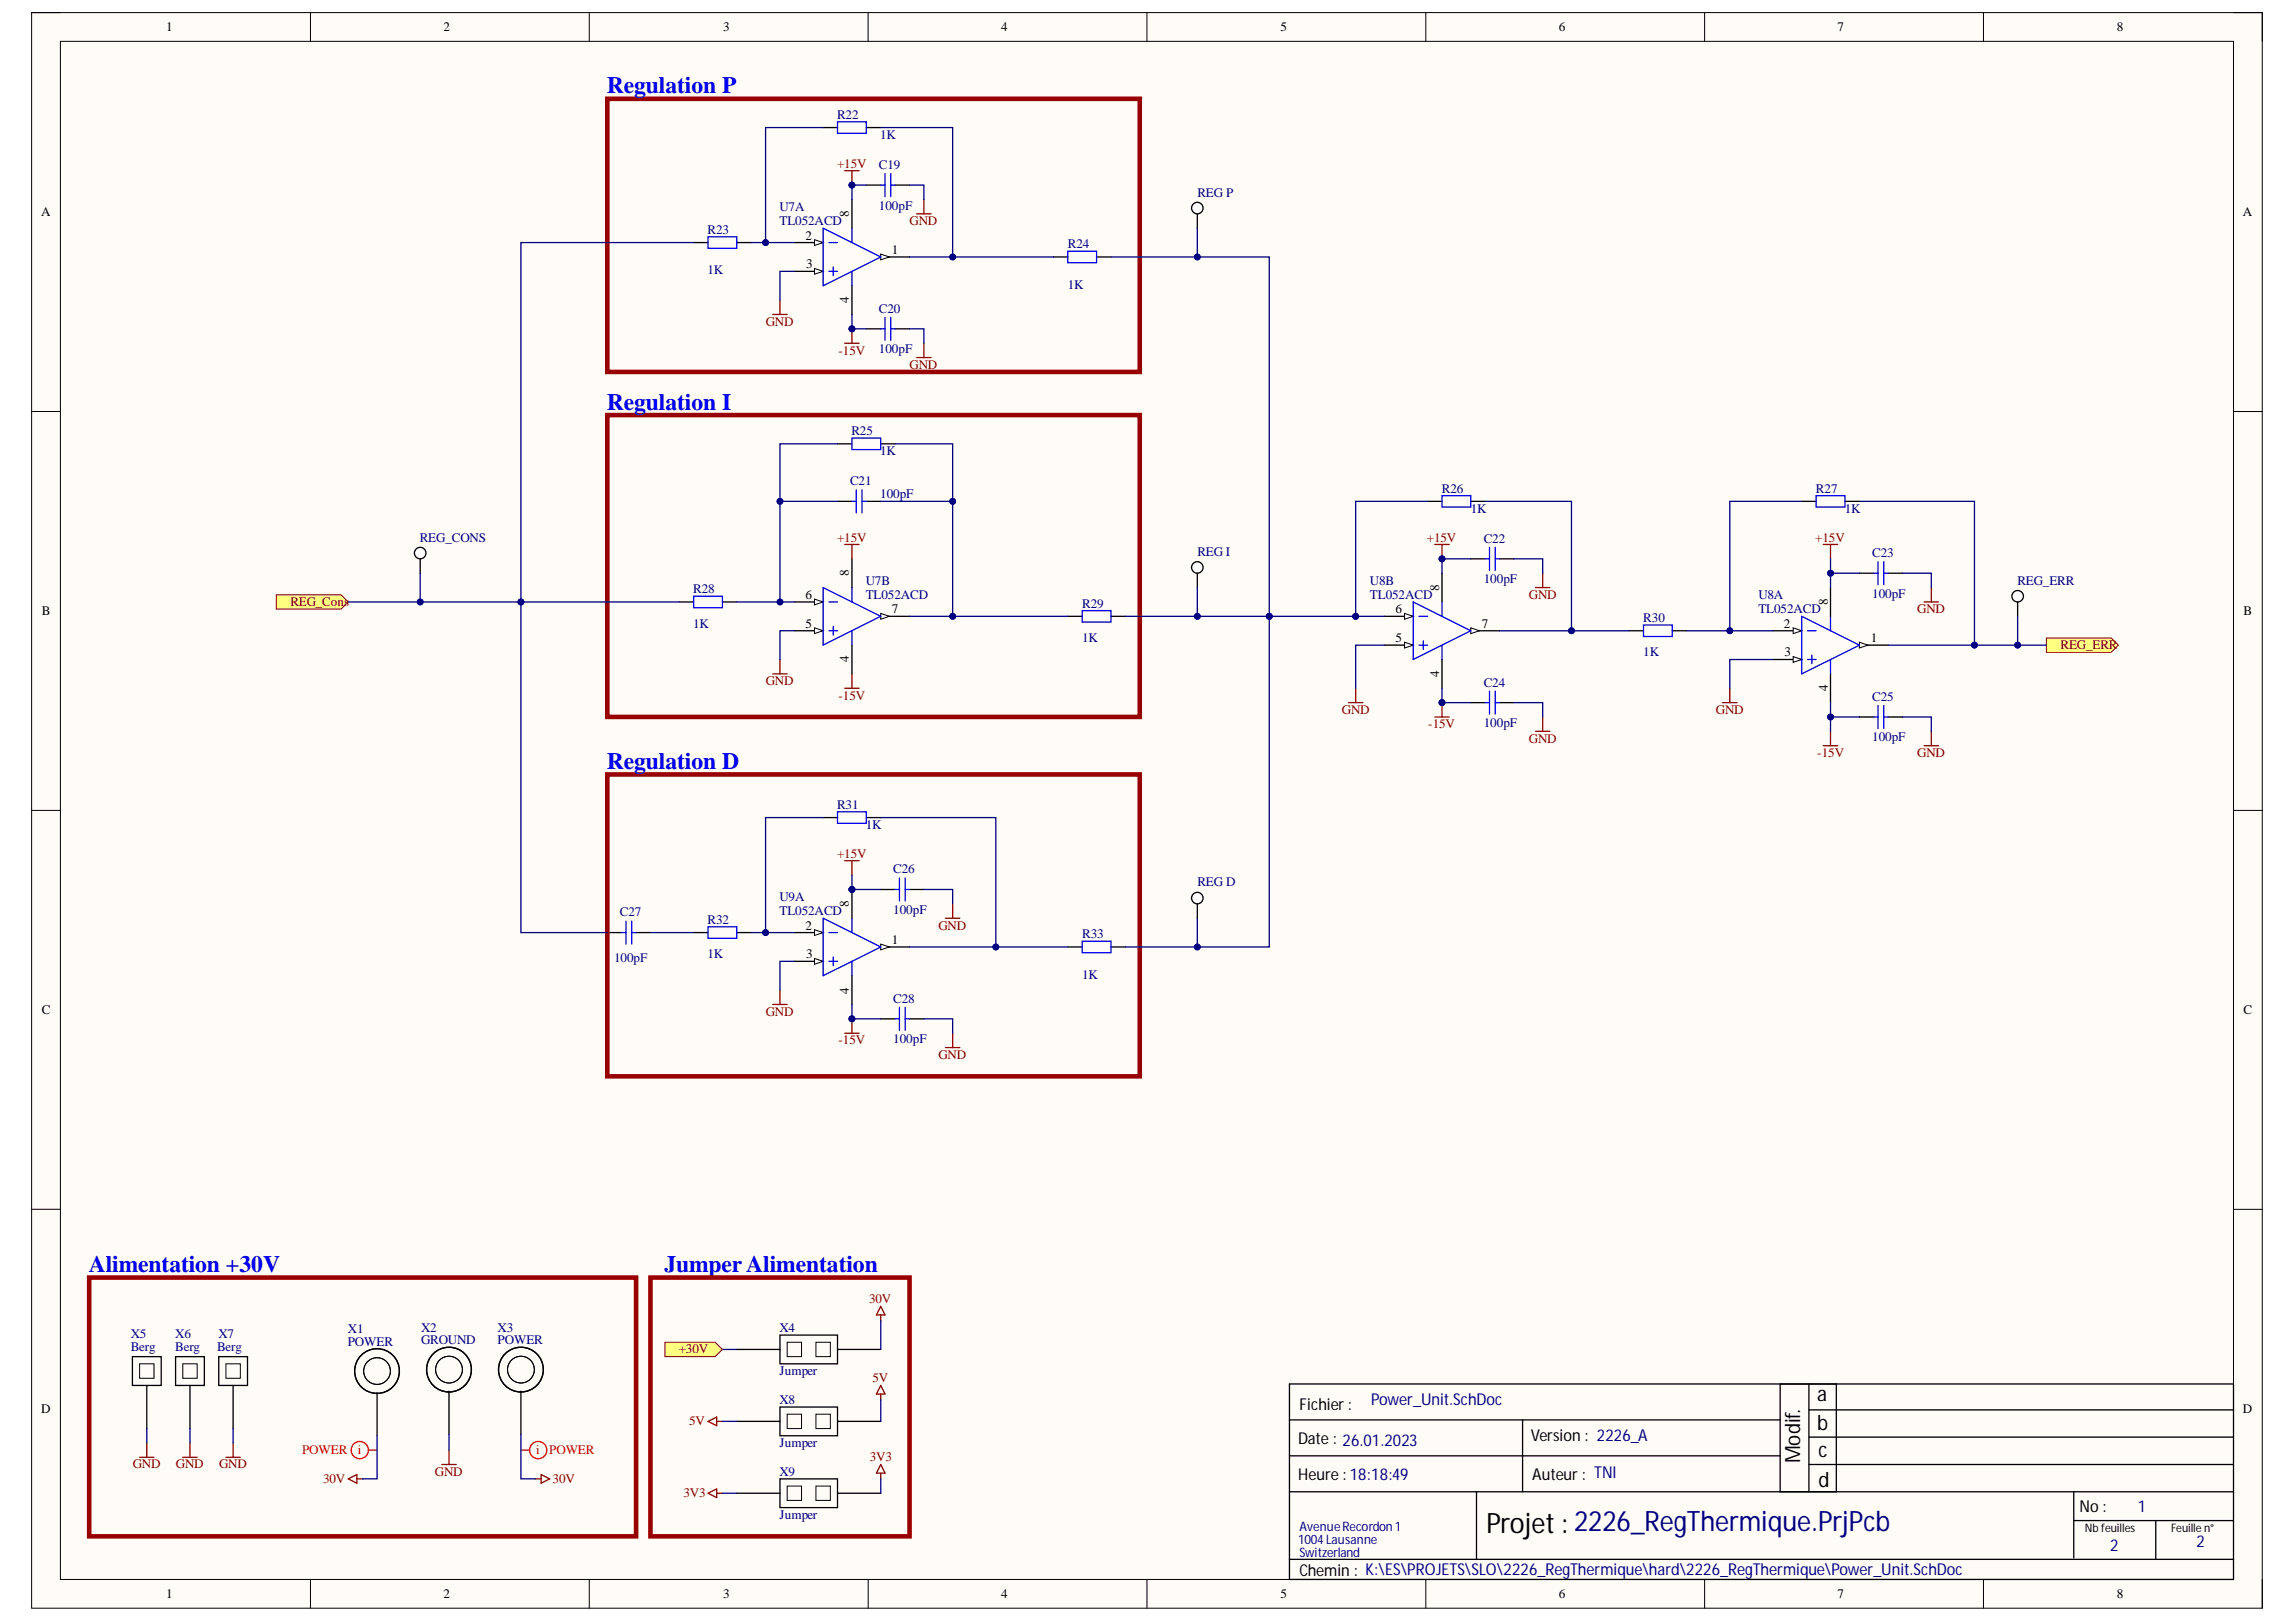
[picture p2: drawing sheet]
<svg xmlns="http://www.w3.org/2000/svg" width="297mm" height="210mm" viewBox="0 0 297 210" stroke-linecap="round" stroke-linejoin="round" font-family="sans-serif">
<defs><g id="words">
<text font-size="3.6" x="192.3" y="198.4">Projet : 2226_RegThermique.PrjPcb</text>
<g font-size="3" fill="#00f">
<text x="78.5" y="12.1">Regulation P</text>
<text x="78.5" y="53">Regulation I</text>
<text x="78.5" y="99.6">Regulation D</text>
<text x="11.5" y="164.7">Alimentation +30V</text>
<text x="86" y="164.7">JumperAlimentation</text>
</g>
<g font-size="2.7">
<text x="235.1" y="181.3">a</text>
<text x="235.1" y="185">b</text>
<text x="232.9" y="189.4" transform="rotate(-90 232.9 189.4)">Modif.</text>
<text x="235.3" y="188.6">c</text>
<text x="235.3" y="192.5">d</text>
</g>
<g font-size="2.1">
<text x="168.1" y="182.4">Fichier:</text>
<text x="167.9" y="186.9">Date : 26.01.2023</text>
<text x="167.9" y="191.5">Heure :18:18:49</text>
<text x="198" y="186.5">Version : 2226_A</text>
<text x="198.2" y="191.5">Auteur : TNI</text>
<text x="269" y="195.6">No :</text>
<text x="168.1" y="204">Chemin : K:\ES\PROJETS\SLO\2226_RegThermique\hard\2226_RegThermique\Power_Unit.SchDoc</text>
</g>
<g font-size="2.1" fill="#000080">
<text x="177.4" y="181.8">Power_Unit.SchDoc</text>
<text x="276.6" y="195.6">1</text>
<text x="273" y="200.7">2</text>
<text x="284.2" y="200.3">2</text>
</g>
<g font-size="1.7">
<text x="21.5" y="4.1">1</text>
<text x="57.4" y="4.1">2</text>
<text x="93.6" y="4.1">3</text>
<text x="129.5" y="4.1">4</text>
<text x="165.6" y="4.1">5</text>
<text x="201.7" y="4.1">6</text>
<text x="237.7" y="4.1">7</text>
<text x="273.9" y="4.1">8</text>
<text x="5.3" y="28">A</text>
<text x="109.8" y="28.1" transform="rotate(-90 109.8 28.1)">8</text>
<text x="290.2" y="28">A</text>
<text x="104.2" y="31">2</text>
<text x="104.3" y="34.7">3</text>
<text x="115.4" y="32.9">1</text>
<text x="109.8" y="39.2" transform="rotate(-90 109.8 39.2)">4</text>
<text x="104.2" y="77.5">6</text>
<text x="109.8" y="74.6" transform="rotate(-90 109.8 74.6)">8</text>
<text x="186.2" y="76.4" transform="rotate(-90 186.2 76.4)">8</text>
<text x="5.4" y="79.6">B</text>
<text x="104.2" y="81.2">5</text>
<text x="115.4" y="79.4">7</text>
<text x="180.5" y="83.1">5</text>
<text x="180.5" y="79.4">6</text>
<text x="191.7" y="81.2">7</text>
<text x="230.8" y="81.2">2</text>
<text x="236.5" y="78.3" transform="rotate(-90 236.5 78.3)">8</text>
<text x="242" y="83.1">1</text>
<text x="290.3" y="79.6">B</text>
<text x="109.8" y="85.7" transform="rotate(-90 109.8 85.7)">4</text>
<text x="186.2" y="87.6" transform="rotate(-90 186.2 87.6)">4</text>
<text x="230.9" y="85">3</text>
<text x="236.5" y="89.4" transform="rotate(-90 236.5 89.4)">4</text>
<text x="109.8" y="117.3" transform="rotate(-90 109.8 117.3)">8</text>
<text x="104.2" y="120.3">2</text>
<text x="104.3" y="124">3</text>
<text x="115.4" y="122.1">1</text>
<text x="5.4" y="131.2">C</text>
<text x="109.8" y="128.6" transform="rotate(-90 109.8 128.6)">4</text>
<text x="290.3" y="131.2">C</text>
<text x="5.3" y="182.8">D</text>
<text x="290.2" y="182.8">D</text>
<text x="21.5" y="206.8">1</text>
<text x="57.4" y="206.8">2</text>
<text x="93.6" y="206.8">3</text>
<text x="129.5" y="206.8">4</text>
<text x="165.6" y="206.8">5</text>
<text x="201.7" y="206.8">6</text>
<text x="237.7" y="206.8">7</text>
<text x="273.9" y="206.8">8</text>
</g>
<g font-size="1.7" fill="#000080">
<text x="108.3" y="15.4">R22</text>
<text x="113.7" y="21.9">C19</text>
<text x="113.9" y="18">1K</text>
<text x="100.8" y="27.3">U7A</text>
<text x="100.8" y="29.2">TL052ACD</text>
<text x="113.7" y="27.1">100pF</text>
<text x="154.9" y="25.4">REG P</text>
<text x="91.5" y="35.5">1K</text>
<text x="91.5" y="30.3">R23</text>
<text x="138.2" y="32.1">R24</text>
<text x="113.7" y="40.5">C20</text>
<text x="138.2" y="37.4">1K</text>
<text x="113.7" y="45.7">100pF</text>
<text x="110.1" y="56.3">R25</text>
<text x="113.9" y="58.9">1K</text>
<text x="110" y="62.8">C21</text>
<text x="113.9" y="64.5">100pF</text>
<text x="186.5" y="63.7">R26</text>
<text x="234.9" y="63.7">R27</text>
<text x="54.3" y="70.1">REG_CONS</text>
<text x="154.9" y="71.9">REG I</text>
<text x="190.3" y="66.4">1K</text>
<text x="192" y="70.2">C22</text>
<text x="238.7" y="66.4">1K</text>
<text x="89.7" y="76.8">R28</text>
<text x="112" y="75.7">U7B</text>
<text x="112" y="77.5">TL052ACD</text>
<text x="177.2" y="75.7">U8B</text>
<text x="177.2" y="77.5">TL052ACD</text>
<text x="192" y="75.5">100pF</text>
<text x="227.5" y="77.5">U8A</text>
<text x="242.2" y="77.3">100pF</text>
<text x="242.2" y="72.1">C23</text>
<text x="261" y="75.7">REG_ERR</text>
<text x="89.7" y="81.2">1K</text>
<text x="140" y="83.1">1K</text>
<text x="140" y="78.6">R29</text>
<text x="212.6" y="80.5">R30</text>
<text x="227.5" y="79.4">TL052ACD</text>
<text x="192" y="88.8">C24</text>
<text x="212.6" y="85">1K</text>
<text x="192" y="94.1">100pF</text>
<text x="242.2" y="95.9">100pF</text>
<text x="242.2" y="90.7">C25</text>
<text x="108.3" y="104.7">R31</text>
<text x="112" y="107.3">1K</text>
<text x="115.6" y="113">C26</text>
<text x="80.2" y="118.6">C27</text>
<text x="91.5" y="119.5">R32</text>
<text x="100.8" y="116.6">U9A</text>
<text x="100.8" y="118.4">TL052ACD</text>
<text x="115.6" y="118.3">100pF</text>
<text x="154.9" y="114.7">REG D</text>
<text x="79.4" y="124.4">100pF</text>
<text x="91.5" y="124">1K</text>
<text x="140" y="121.4">R33</text>
<text x="115.6" y="129.8">C28</text>
<text x="140" y="126.6">1K</text>
<text x="115.6" y="135">100pF</text>
<text x="16.9" y="173.1">X5</text>
<text x="22.7" y="173.1">X6</text>
<text x="28.3" y="173.1">X7</text>
<text x="45" y="172.5">X1</text>
<text x="54.5" y="172.4">X2</text>
<text x="54.5" y="173.9">GROUND</text>
<text x="64.4" y="172.4">X3</text>
<text x="64.4" y="173.9">POWER</text>
<text x="100.8" y="172.4">X4</text>
<text x="16.9" y="174.8">Berg</text>
<text x="22.7" y="174.8">Berg</text>
<text x="28.1" y="174.8">Berg</text>
<text x="45" y="174.2">POWER</text>
<text x="100.8" y="177.9">Jumper</text>
<text x="100.8" y="181.7">X8</text>
<text x="100.8" y="191">X9</text>
<text x="100.8" y="187.2">Jumper</text>
<text x="100.8" y="196.5">Jumper</text>
<text x="167.9" y="199.8">1004Lausanne</text>
<text x="168.1" y="198.1">AvenueRecordon 1</text>
<text x="168.1" y="201.5">Switzerland</text>
</g>
<g font-size="1.7" fill="#800000">
<text x="108.3" y="21.7">+15V</text>
<text x="117.7" y="29.2">GND</text>
<text x="99.1" y="42.2">GND</text>
<text x="108.5" y="45.9">-15V</text>
<text x="117.7" y="47.8">GND</text>
<text x="108.3" y="70.1">+15V</text>
<text x="184.6" y="70.1">+15V</text>
<text x="234.9" y="70.1">+15V</text>
<text x="197.8" y="77.5">GND</text>
<text x="37.6" y="78.4">REG_Cons</text>
<text x="248" y="79.4">GND</text>
<text x="99.1" y="88.7">GND</text>
<text x="266.6" y="84">REG_ERR</text>
<text x="108.5" y="90.5">-15V</text>
<text x="173.6" y="92.4">GND</text>
<text x="184.8" y="94.3">-15V</text>
<text x="222" y="92.4">GND</text>
<text x="197.8" y="96.1">GND</text>
<text x="235.1" y="98">-15V</text>
<text x="248" y="98">GND</text>
<text x="108.3" y="111">+15V</text>
<text x="121.4" y="120.3">GND</text>
<text x="99.1" y="131.4">GND</text>
<text x="108.5" y="135.2">-15V</text>
<text x="121.4" y="137">GND</text>
<text x="112.4" y="168.6">30V</text>
<text x="87.8" y="175.2">+30V</text>
<text x="112.9" y="178.9">5V</text>
<text x="89.2" y="184.4">5V</text>
<text x="17.2" y="190">GND</text>
<text x="22.8" y="190">GND</text>
<text x="28.3" y="190">GND</text>
<text x="41.8" y="191.9">30V</text>
<text x="56.3" y="191">GND</text>
<text x="71.5" y="191.9">30V</text>
<text x="112.5" y="189.1">3V3</text>
<text x="88.4" y="193.7">3V3</text>
</g>
<g font-size="1.7" fill="#f00">
<text x="39.1" y="188.2">POWER</text>
<text x="46.3" y="188.2">i</text>
<text x="69.4" y="188.2">i</text>
<text x="71.1" y="188.2">POWER</text>
</g>
<g font-size="1.5">
<text x="269.7" y="198.2">Nb feuilles</text>
<text x="280.9" y="198.2">Feuille n°</text>
</g>
</g></defs>
<path d="M4.1 1.6h288.6v206.5h-288.6z" fill-rule="evenodd" fill="#fffcf8"/>
<path d="M4.1 1.6h288.6v206.5h-288.6z" fill="none" stroke="#000" stroke-width=".13"/>
<path d="M7.8 5.4h281.2v199h-281.2z" fill-rule="evenodd" fill="#fffcf8"/>
<g fill="none" stroke="#000" stroke-width=".13">
<path d="M4.1 1.6h3.7M7.8 5.4h281.2v199h-281.2zM40.2 1.6v3.8M76.2 1.6v3.8M112.3 1.6v3.8M148.4 1.6v3.8M184.5 1.6v3.8M220.5 1.6v3.8M256.6 1.6v3.8M289 1.6h3.7v3.8M4.1 53.3h3.7M289 53.3h3.7"/>
<path d="M4.1 104.9h3.7M289 104.9h3.7M4.1 156.5h3.7M289 156.5h3.7M40.2 204.4v3.7M76.2 204.4v3.7M112.3 204.4v3.7M148.4 204.4v3.7M184.5 204.4v3.7M220.5 204.4v3.7M256.6 204.4v3.7M292.7 204.4v3.7"/>
</g>
<g fill="none" stroke="#000" stroke-width=".17">
<path d="M102.8 81.6h3.7M166.8 179.1h122.2v25.3h-122.2zM230.3 179.1v13.9M234 179.1v13.9M237.6 179.1v13.9M166.8 193h122.2M166.8 183.8h63.5M166.8 188.4h63.5M191 193v8.8M197 183.8v9.2M234 182.5h55M234 186h55"/>
<path d="M234 189.5h55M268.3 193v8.6M268.3 196.8h20.7M278.9 196.8v5M166.8 201.8h122.2"/>
</g>
<path d="M105.4 81.2l1.1 .4-1.1 .4z" fill="#f8fcff"/>
<path d="M105.4 81.2l1.1 .4-1.1 .4z" fill="none" stroke="#000" stroke-width=".13"/>
<path d="M102.8 77.9h3.7" fill="none" stroke="#000" stroke-width=".17"/>
<path d="M105.4 77.5l1.1 .4-1.1 .4z" fill="#f8fcff"/>
<path d="M105.4 77.5l1.1 .4-1.1 .4z" fill="none" stroke="#000" stroke-width=".13"/>
<path d="M113.9 79.8h3.8" fill="none" stroke="#000" stroke-width=".17"/>
<path d="M113.9 79.4l1.2 .4-1.2 .3z" fill="#f8fcff"/>
<path d="M113.9 79.4l1.2 .4-1.2 .3z" fill="none" stroke="#000" stroke-width=".13"/>
<path d="M106.5 76l7.4 3.8-7.4 3.7zM107.2 77.9h1.2M110.2 76v1.9M107.2 81.6h1.2M107.8 81.1v1.1M110.2 81.6v1.9" fill="none" stroke="#00f" stroke-width=".17"/>
<path d="M113.9 33.3h3.8M110.2 72.3v3.7M110.2 83.5v3.7" fill="none" stroke="#000" stroke-width=".17"/>
<path d="M113.9 32.9l1.2 .4-1.2 .3z" fill="#f8fcff"/>
<path d="M113.9 32.9l1.2 .4-1.2 .3z" fill="none" stroke="#000" stroke-width=".13"/>
<path d="M102.8 31.4h3.7" fill="none" stroke="#000" stroke-width=".17"/>
<path d="M105.4 31l1.1 .4-1.1 .4z" fill="#f8fcff"/>
<path d="M105.4 31l1.1 .4-1.1 .4z" fill="none" stroke="#000" stroke-width=".13"/>
<path d="M102.8 35.1h3.7" fill="none" stroke="#000" stroke-width=".17"/>
<path d="M105.4 34.7l1.1 .4-1.1 .4z" fill="#f8fcff"/>
<path d="M105.4 34.7l1.1 .4-1.1 .4z" fill="none" stroke="#000" stroke-width=".13"/>
<path d="M106.5 29.5l7.4 3.8-7.4 3.7zM107.2 31.4h1.2M107.2 35.1h1.2M107.8 34.6v1.1M110.2 29.5v1.9M110.2 35.1v1.9" fill="none" stroke="#00f" stroke-width=".17"/>
<path d="M110.2 25.8v3.7M110.2 37v3.7" fill="none" stroke="#000" stroke-width=".17"/>
<circle cx="110.2" cy="115.1" r=".37" fill="#000080"/>
<circle cx="110.2" cy="115.1" r=".37" fill="none" stroke="#000080" stroke-width=".13"/>
<path d="M113.9 122.5h3.8" fill="none" stroke="#000" stroke-width=".17"/>
<path d="M113.9 122.2l1.2 .3-1.2 .4z" fill="#f8fcff"/>
<path d="M113.9 122.2l1.2 .3-1.2 .4z" fill="none" stroke="#000" stroke-width=".13"/>
<path d="M102.8 120.7h3.7" fill="none" stroke="#000" stroke-width=".17"/>
<path d="M105.4 120.3l1.1 .4-1.1 .4z" fill="#f8fcff"/>
<path d="M105.4 120.3l1.1 .4-1.1 .4z" fill="none" stroke="#000" stroke-width=".13"/>
<path d="M102.8 124.4h3.7" fill="none" stroke="#000" stroke-width=".17"/>
<path d="M105.4 124l1.1 .4-1.1 .4z" fill="#f8fcff"/>
<path d="M105.4 124l1.1 .4-1.1 .4z" fill="none" stroke="#000" stroke-width=".13"/>
<path d="M106.5 118.8l7.4 3.7-7.4 3.8zM110.2 118.8v1.9M107.2 120.7h1.2M107.2 124.4h1.2M107.8 123.9v1.1M110.2 124.4v1.9" fill="none" stroke="#00f" stroke-width=".17"/>
<path d="M110.2 115.1v3.7M110.2 126.3v3.7" fill="none" stroke="#000" stroke-width=".17"/>
<circle cx="110.2" cy="115.1" r=".37" fill="#000080"/>
<circle cx="110.2" cy="115.1" r=".37" fill="none" stroke="#000080" stroke-width=".13"/>
<path d="M179.1 83.5h3.7" fill="none" stroke="#000" stroke-width=".17"/>
<path d="M181.7 83.1l1.1 .4-1.1 .4z" fill="#f8fcff"/>
<path d="M181.7 83.1l1.1 .4-1.1 .4z" fill="none" stroke="#000" stroke-width=".13"/>
<path d="M179.1 79.8h3.7" fill="none" stroke="#000" stroke-width=".17"/>
<path d="M181.7 79.4l1.1 .4-1.1 .3z" fill="#f8fcff"/>
<path d="M181.7 79.4l1.1 .4-1.1 .3z" fill="none" stroke="#000" stroke-width=".13"/>
<path d="M190.3 81.6h3.7" fill="none" stroke="#000" stroke-width=".17"/>
<path d="M190.3 81.2l1.1 .4-1.1 .4z" fill="#f8fcff"/>
<path d="M190.3 81.2l1.1 .4-1.1 .4z" fill="none" stroke="#000" stroke-width=".13"/>
<g fill="none" stroke="#00f" stroke-width=".17">
<path d="M108.4 15.8h3.7v1.5h-3.7zM91.6 30.7h3.7v1.4h-3.7zM138.1 32.5h3.8v1.5h-3.8zM110.2 56.7h3.7v1.5h-3.7zM89.7 77.2h3.8v1.4h-3.8zM110.2 64.9h.6M110.8 63.4v3M111.5 63.4v3M111.5 64.9h.6M140 79h3.7v1.5h-3.7zM182.8 77.9l7.5 3.7-7.5 3.7zM183.6 79.8h1.1"/>
<path d="M186.6 64.1h3.7v1.5h-3.7zM186.6 77.9v1.9M183.6 83.5h1.1M184.1 82.9v1.1M186.6 83.5v1.8M81 119.2v3M81.7 119.2v3M91.6 119.9h3.7v1.5h-3.7zM108.4 105.1h3.7v1.4h-3.7zM80.4 120.7h.6M81.7 120.7h.6M140 121.8h3.7v1.5h-3.7z"/>
</g>
<g fill="none" stroke="#000" stroke-width=".17">
<path d="M106.5 16.5h1.9M112.1 16.5h1.8M89.7 31.4h1.9M95.3 31.4h1.9M136.3 33.3h1.8M141.9 33.3h1.8M108.4 57.4h1.8M113.9 57.4h1.9M87.9 77.9h1.8M93.5 77.9h1.8M108.4 64.9h1.8M112.1 64.9h1.8"/>
<path d="M138.1 79.8h1.9M143.7 79.8h1.9M184.7 64.9h1.9M186.6 74.2v3.7M190.3 64.9h1.8M186.6 85.3v3.8M240.6 83.5h3.7M106.5 105.8h1.9M112.1 105.8h1.8M78.6 120.7h1.8M82.3 120.7h1.9M89.7 120.7h1.9"/>
<path d="M95.3 120.7h1.9M138.1 122.5h1.9M143.7 122.5h1.9"/>
</g>
<path d="M240.6 83.1l1.1 .4-1.1 .4z" fill="#f8fcff"/>
<path d="M240.6 83.1l1.1 .4-1.1 .4z" fill="none" stroke="#000" stroke-width=".13"/>
<path d="M229.4 81.6h3.7" fill="none" stroke="#000" stroke-width=".17"/>
<path d="M232 81.2l1.1 .4-1.1 .4z" fill="#f8fcff"/>
<path d="M232 81.2l1.1 .4-1.1 .4z" fill="none" stroke="#000" stroke-width=".13"/>
<path d="M229.4 85.3h3.7" fill="none" stroke="#000" stroke-width=".17"/>
<path d="M232 85l1.1 .3-1.1 .4z" fill="#f8fcff"/>
<path d="M232 85l1.1 .3-1.1 .4z" fill="none" stroke="#000" stroke-width=".13"/>
<path d="M233.1 79.8l7.5 3.7-7.5 3.7zM236.8 79.8v1.8M212.6 80.9h3.7v1.5h-3.7zM233.8 81.6h1.2M233.8 85.3h1.2M234.4 84.8v1.1M236.8 85.3v1.9" fill="none" stroke="#00f" stroke-width=".17"/>
<path d="M236.8 76v3.8M210.8 81.6h1.8M216.3 81.6h1.9M236.8 87.2v3.7" fill="none" stroke="#000" stroke-width=".17"/>
<path d="M35.7 77h8.4l.9 .9-.9 .9h-8.4z" fill-rule="evenodd" fill="#ffff80"/>
<path d="M35.7 77h8.4l.9 .9-.9 .9h-8.4z" fill="none" stroke="#800000" stroke-width=".13"/>
<path d="M264.7 82.6h8.4l1 .9-1 .9h-8.4z" fill-rule="evenodd" fill="#ffff80"/>
<path d="M264.7 82.6h8.4l1 .9-1 .9h-8.4z" fill="none" stroke="#800000" stroke-width=".13"/>
<path d="M78.6 12.8h68.9v35.3h-68.9zM78.6 53.7h68.9v39.1h-68.9zM78.6 100.2h68.9v39.1h-68.9z" fill="none" stroke="#980000" stroke-width=".59"/>
<circle cx="154.9" cy="26.9" r=".75" fill="#fff"/>
<g fill="none" stroke="#000" stroke-width=".17">
<path d="M154.9 27.7v1.8"/>
<circle cx="154.9" cy="26.9" r=".75"/>
</g>
<circle cx="154.9" cy="73.4" r=".75" fill="#fff"/>
<g fill="none" stroke="#000" stroke-width=".17">
<path d="M154.9 74.2v1.8"/>
<circle cx="154.9" cy="73.4" r=".75"/>
</g>
<circle cx="154.9" cy="116.2" r=".75" fill="#fff"/>
<g fill="none" stroke="#000" stroke-width=".17">
<path d="M154.9 117v1.8"/>
<circle cx="154.9" cy="116.2" r=".75"/>
</g>
<circle cx="54.4" cy="71.6" r=".75" fill="#fff"/>
<g fill="none" stroke="#000" stroke-width=".17">
<path d="M112.1 24h1.8M115.8 24h1.9M54.4 72.3v1.9M190.3 90.9h1.8M194 90.9h1.9"/>
<circle cx="54.4" cy="71.6" r=".75"/>
</g>
<path d="M100.9 38.8v1.9M100 40.7h1.8M185.6 70.5h1.9M186.6 70.5v1.8M100 87.2h1.8M100.9 85.3v1.9M174.5 90.9h1.8M175.4 89.1v1.8M222.9 90.9h1.8M223.8 89.1v1.8M100 130h1.8M100.9 128.1v1.9" fill="none" stroke="#800000" stroke-width=".17"/>
<path d="M113.9 24h.6M114.5 22.5v2.9M115.2 22.5v2.9M115.2 24h.6M192.1 90.9h.6M192.7 89.4v3M193.4 89.4v3M193.4 90.9h.6" fill="none" stroke="#00f" stroke-width=".17"/>
<circle cx="186.6" cy="72.3" r=".37" fill="#000080"/>
<circle cx="186.6" cy="72.3" r=".37" fill="none" stroke="#000080" stroke-width=".13"/>
<path d="M185.6 92.8h1.9M186.6 90.9v1.9" fill="none" stroke="#800000" stroke-width=".17"/>
<circle cx="186.6" cy="90.9" r=".37" fill="#000080"/>
<circle cx="186.6" cy="90.9" r=".37" fill="none" stroke="#000080" stroke-width=".13"/>
<path d="M190.3 72.3h1.8M194 72.3h1.9" fill="none" stroke="#000" stroke-width=".17"/>
<path d="M192.1 72.3h.6M192.7 70.8v3M193.4 70.8v3M193.4 72.3h.6" fill="none" stroke="#00f" stroke-width=".17"/>
<path d="M109.3 22.1h1.8M110.2 22.1v1.9M109.3 70.5h1.8M110.2 70.5v1.8M198.7 76h1.8M199.6 74.2v1.8M198.7 94.6h1.8M199.6 92.8v1.8M109.3 111.4h1.8M110.2 111.4v1.8" fill="none" stroke="#800000" stroke-width=".17"/>
<circle cx="110.2" cy="24" r=".37" fill="#000080"/>
<circle cx="110.2" cy="24" r=".37" fill="none" stroke="#000080" stroke-width=".13"/>
<path d="M109.3 44.4h1.8M110.2 42.6v1.8M109.3 89.1h1.8M110.2 87.2v1.9" fill="none" stroke="#800000" stroke-width=".17"/>
<circle cx="110.2" cy="42.6" r=".37" fill="#000080"/>
<circle cx="110.2" cy="42.6" r=".37" fill="none" stroke="#000080" stroke-width=".13"/>
<path d="M112.1 42.6h1.8M115.8 42.6h1.9M113.9 131.8h1.9M117.7 131.8h1.8" fill="none" stroke="#000" stroke-width=".17"/>
<path d="M113.9 42.6h.6M114.5 41.1v2.9M115.2 41.1v2.9M115.2 42.6h.6M115.8 131.8h.6M116.4 130.4v2.9M117.1 130.4v2.9M117.1 131.8h.6" fill="none" stroke="#00f" stroke-width=".17"/>
<path d="M118.6 27.7h1.9M119.5 25.8v1.9M118.6 46.3h1.9M119.5 44.4v1.9M109.3 133.7h1.8M110.2 131.8v1.9" fill="none" stroke="#800000" stroke-width=".17"/>
<circle cx="110.2" cy="131.8" r=".37" fill="#000080"/>
<circle cx="110.2" cy="131.8" r=".37" fill="none" stroke="#000080" stroke-width=".13"/>
<path d="M235.9 70.5h1.8M236.8 70.5v1.8M248.9 77.9h1.9M249.9 76v1.9M235.9 96.5h1.8M236.8 94.6v1.9M248.9 96.5h1.9M249.9 94.6v1.9M122.3 118.8h1.9M123.2 117v1.8M122.3 135.6h1.9M123.2 133.7v1.9" fill="none" stroke="#800000" stroke-width=".17"/>
<path d="M240.6 74.2h1.8M244.3 74.2h1.8M240.6 92.8h1.8M244.3 92.8h1.8M113.9 115.1h1.9M117.7 115.1h1.8" fill="none" stroke="#000" stroke-width=".17"/>
<path d="M242.4 74.2h.6M243 72.7v3M243.7 72.7v3M243.7 74.2h.6M242.4 92.8h.6M243 91.3v3M243.7 91.3v3M243.7 92.8h.6M115.8 115.1h.6M116.4 113.6v3M117.1 113.6v3M117.1 115.1h.6" fill="none" stroke="#00f" stroke-width=".17"/>
<circle cx="261" cy="77.2" r=".74" fill="#fff"/>
<g fill="none" stroke="#000" stroke-width=".17">
<path d="M261 77.9v1.9M17.1 175.6h3.8v3.7h-3.8zM19 179.3v5.6M22.7 175.6h3.7v3.7h-3.7zM24.6 179.3v5.6M28.3 175.6h3.7v3.7h-3.7zM30.2 179.3v5.6M95.3 174.6h5.6M100.9 172.8h7.5v3.7h-7.5zM108.4 174.6h5.5M48.8 180.2v5.6M58.1 180v5.6"/>
<path d="M67.4 180v5.6M95.3 193.2h5.6M95.3 183.9h5.6M100.9 191.4h7.5v3.7h-7.5zM100.9 182.1h7.5v3.7h-7.5zM108.4 193.2h5.5M108.4 183.9h5.5"/>
<circle cx="261" cy="77.2" r=".74"/>
<circle cx="48.8" cy="177.4" r="2.89"/>
<circle cx="58.1" cy="177.2" r="2.9"/>
<circle cx="67.4" cy="177.2" r="2.9"/>
</g>
<g fill="none" stroke="#000" stroke-width=".13">
<path d="M18.1 176.5h1.8v1.9h-1.8zM23.6 176.5h1.9v1.9h-1.9zM29.2 176.5h1.9v1.9h-1.9zM101.8 173.7h1.9v1.9h-1.9zM105.6 173.7h1.8v1.9h-1.8zM101.8 192.3h1.9v1.9h-1.9zM101.8 183h1.9v1.9h-1.9zM105.6 192.3h1.8v1.9h-1.8zM105.6 183h1.8v1.9h-1.8z"/>
<circle cx="48.8" cy="177.4" r="1.73"/>
<circle cx="58.1" cy="177.2" r="1.73"/>
<circle cx="67.4" cy="177.2" r="1.73"/>
</g>
<g fill="none" stroke="#800000" stroke-width=".17">
<path d="M113.9 169.1l.6 1.1h-1.1zM113.9 170.2v.7M113.9 179.3l.6 1.1h-1.1zM18.1 188.6h1.8M19 186.7v1.9M23.6 188.6h1.9M24.6 186.7v1.9M29.2 188.6h1.9M30.2 186.7v1.9M45 191.4l1.2-.6v1.1zM46.2 191.4h.7M57.2 189.5h1.8"/>
<path d="M58.1 187.7v1.8M69.3 191.4h.7M70 190.8l1.1 .6-1.1 .5zM91.6 183.9l1.1-.5v1.1zM91.6 193.2l1.1-.5v1.1zM92.7 183.9h.8M92.7 193.2h.8M113.9 180.4v.8M113.9 190.6v.8M113.9 189.5l.6 1.1h-1.1z"/>
</g>
<g fill="none" stroke="#f00" stroke-width=".17">
<path d="M47.7 187.7h1.1M67.4 187.7h1.1"/>
<circle cx="46.5" cy="187.7" r="1.12"/>
<circle cx="69.6" cy="187.7" r="1.12"/>
</g>
<path d="M11.5 165.3h70.8v33.5h-70.8zM84.2 165.3h33.5v33.5h-33.5z" fill="none" stroke="#980000" stroke-width=".59"/>
<path d="M95.3 77.9h7.5" fill="none" stroke="#000080" stroke-width=".17"/>
<circle cx="100.9" cy="77.9" r=".37" fill="#000080"/>
<circle cx="100.9" cy="77.9" r=".37" fill="none" stroke="#000080" stroke-width=".13"/>
<path d="M108.4 64.9h-7.5v13" fill="none" stroke="#000080" stroke-width=".17"/>
<circle cx="100.9" cy="64.9" r=".37" fill="#000080"/>
<circle cx="100.9" cy="64.9" r=".37" fill="none" stroke="#000080" stroke-width=".13"/>
<circle cx="100.9" cy="77.9" r=".37" fill="#000080"/>
<circle cx="100.9" cy="77.9" r=".37" fill="none" stroke="#000080" stroke-width=".13"/>
<path d="M108.4 57.4h-7.5v7.5" fill="none" stroke="#000080" stroke-width=".17"/>
<circle cx="100.9" cy="64.9" r=".37" fill="#000080"/>
<circle cx="100.9" cy="64.9" r=".37" fill="none" stroke="#000080" stroke-width=".13"/>
<path d="M113.9 64.9h9.3" fill="none" stroke="#000080" stroke-width=".17"/>
<circle cx="123.2" cy="64.9" r=".37" fill="#000080"/>
<circle cx="123.2" cy="64.9" r=".37" fill="none" stroke="#000080" stroke-width=".13"/>
<path d="M115.8 57.4h7.4v22.4" fill="none" stroke="#000080" stroke-width=".17"/>
<circle cx="123.2" cy="64.9" r=".37" fill="#000080"/>
<circle cx="123.2" cy="64.9" r=".37" fill="none" stroke="#000080" stroke-width=".13"/>
<circle cx="123.2" cy="79.8" r=".37" fill="#000080"/>
<circle cx="123.2" cy="79.8" r=".37" fill="none" stroke="#000080" stroke-width=".13"/>
<path d="M117.7 79.8h20.4" fill="none" stroke="#000080" stroke-width=".17"/>
<circle cx="123.2" cy="79.8" r=".37" fill="#000080"/>
<circle cx="123.2" cy="79.8" r=".37" fill="none" stroke="#000080" stroke-width=".13"/>
<path d="M97.2 31.4h5.6M102.8 35.1h-1.9v3.7M102.8 81.6h-1.9v3.7" fill="none" stroke="#000080" stroke-width=".17"/>
<circle cx="99" cy="31.4" r=".37" fill="#000080"/>
<circle cx="99" cy="31.4" r=".37" fill="none" stroke="#000080" stroke-width=".13"/>
<path d="M106.5 16.5h-7.5v14.9" fill="none" stroke="#000080" stroke-width=".17"/>
<circle cx="99" cy="31.4" r=".37" fill="#000080"/>
<circle cx="99" cy="31.4" r=".37" fill="none" stroke="#000080" stroke-width=".13"/>
<path d="M113.9 16.5h9.3v16.8" fill="none" stroke="#000080" stroke-width=".17"/>
<circle cx="123.2" cy="33.3" r=".37" fill="#000080"/>
<circle cx="123.2" cy="33.3" r=".37" fill="none" stroke="#000080" stroke-width=".13"/>
<path d="M106.5 105.8h-7.5v14.9M84.2 120.7h5.5M102.8 124.4h-1.9v3.7" fill="none" stroke="#000080" stroke-width=".17"/>
<circle cx="99" cy="120.7" r=".37" fill="#000080"/>
<circle cx="99" cy="120.7" r=".37" fill="none" stroke="#000080" stroke-width=".13"/>
<path d="M113.9 105.8h14.9v16.7" fill="none" stroke="#000080" stroke-width=".17"/>
<circle cx="128.8" cy="122.5" r=".37" fill="#000080"/>
<circle cx="128.8" cy="122.5" r=".37" fill="none" stroke="#000080" stroke-width=".13"/>
<path d="M67.4 77.9v42.8h11.2" fill="none" stroke="#000080" stroke-width=".17"/>
<circle cx="67.4" cy="77.9" r=".37" fill="#000080"/>
<circle cx="67.4" cy="77.9" r=".37" fill="none" stroke="#000080" stroke-width=".13"/>
<path d="M184.7 64.9h-9.3v14.9h3.7M179.1 83.5h-3.7v5.6" fill="none" stroke="#000080" stroke-width=".17"/>
<circle cx="175.4" cy="79.8" r=".38" fill="#000080"/>
<circle cx="175.4" cy="79.8" r=".38" fill="none" stroke="#000080" stroke-width=".13"/>
<path d="M89.7 31.4h-22.3v46.5" fill="none" stroke="#000080" stroke-width=".17"/>
<circle cx="67.4" cy="77.9" r=".37" fill="#000080"/>
<circle cx="67.4" cy="77.9" r=".37" fill="none" stroke="#000080" stroke-width=".13"/>
<path d="M164.2 79.8h11.2" fill="none" stroke="#000080" stroke-width=".17"/>
<circle cx="164.2" cy="79.8" r=".37" fill="#000080"/>
<circle cx="164.2" cy="79.8" r=".37" fill="none" stroke="#000080" stroke-width=".13"/>
<circle cx="175.4" cy="79.8" r=".38" fill="#000080"/>
<circle cx="175.4" cy="79.8" r=".38" fill="none" stroke="#000080" stroke-width=".13"/>
<path d="M240.6 64.9h14.8v18.6" fill="none" stroke="#000080" stroke-width=".17"/>
<circle cx="255.4" cy="83.5" r=".37" fill="#000080"/>
<circle cx="255.4" cy="83.5" r=".37" fill="none" stroke="#000080" stroke-width=".13"/>
<path d="M192.1 64.9h11.2v16.7M229.4 85.3h-5.6v3.8" fill="none" stroke="#000080" stroke-width=".17"/>
<circle cx="203.3" cy="81.6" r=".37" fill="#000080"/>
<circle cx="203.3" cy="81.6" r=".37" fill="none" stroke="#000080" stroke-width=".13"/>
<path d="M145.6 79.8h18.6" fill="none" stroke="#000080" stroke-width=".17"/>
<circle cx="164.2" cy="79.8" r=".37" fill="#000080"/>
<circle cx="164.2" cy="79.8" r=".37" fill="none" stroke="#000080" stroke-width=".13"/>
<circle cx="154.9" cy="79.8" r=".37" fill="#000080"/>
<circle cx="154.9" cy="79.8" r=".37" fill="none" stroke="#000080" stroke-width=".13"/>
<path d="M154.9 29.5v3.8" fill="none" stroke="#000080" stroke-width=".17"/>
<circle cx="154.9" cy="33.3" r=".37" fill="#000080"/>
<circle cx="154.9" cy="33.3" r=".37" fill="none" stroke="#000080" stroke-width=".13"/>
<path d="M154.9 76v3.8" fill="none" stroke="#000080" stroke-width=".17"/>
<circle cx="154.9" cy="79.8" r=".37" fill="#000080"/>
<circle cx="154.9" cy="79.8" r=".37" fill="none" stroke="#000080" stroke-width=".13"/>
<path d="M154.9 118.8v3.7" fill="none" stroke="#000080" stroke-width=".17"/>
<circle cx="154.9" cy="122.5" r=".37" fill="#000080"/>
<circle cx="154.9" cy="122.5" r=".37" fill="none" stroke="#000080" stroke-width=".13"/>
<path d="M54.4 74.2v3.7" fill="none" stroke="#000080" stroke-width=".17"/>
<circle cx="54.4" cy="77.9" r=".37" fill="#000080"/>
<circle cx="54.4" cy="77.9" r=".37" fill="none" stroke="#000080" stroke-width=".13"/>
<path d="M45 77.9h42.9" fill="none" stroke="#000080" stroke-width=".17"/>
<circle cx="67.4" cy="77.9" r=".37" fill="#000080"/>
<circle cx="67.4" cy="77.9" r=".37" fill="none" stroke="#000080" stroke-width=".13"/>
<circle cx="54.4" cy="77.9" r=".37" fill="#000080"/>
<circle cx="54.4" cy="77.9" r=".37" fill="none" stroke="#000080" stroke-width=".13"/>
<path d="M117.7 122.5h20.4" fill="none" stroke="#000080" stroke-width=".17"/>
<circle cx="128.8" cy="122.5" r=".37" fill="#000080"/>
<circle cx="128.8" cy="122.5" r=".37" fill="none" stroke="#000080" stroke-width=".13"/>
<path d="M143.7 33.3h20.5v89.2h-18.6" fill="none" stroke="#000080" stroke-width=".17"/>
<circle cx="154.9" cy="122.5" r=".37" fill="#000080"/>
<circle cx="154.9" cy="122.5" r=".37" fill="none" stroke="#000080" stroke-width=".13"/>
<circle cx="164.2" cy="79.8" r=".37" fill="#000080"/>
<circle cx="164.2" cy="79.8" r=".37" fill="none" stroke="#000080" stroke-width=".13"/>
<circle cx="154.9" cy="33.3" r=".37" fill="#000080"/>
<circle cx="154.9" cy="33.3" r=".37" fill="none" stroke="#000080" stroke-width=".13"/>
<path d="M186.6 72.3v1.9" fill="none" stroke="#000080" stroke-width=".17"/>
<circle cx="186.6" cy="72.3" r=".37" fill="#000080"/>
<circle cx="186.6" cy="72.3" r=".37" fill="none" stroke="#000080" stroke-width=".13"/>
<path d="M194 81.6h16.8" fill="none" stroke="#000080" stroke-width=".17"/>
<circle cx="203.3" cy="81.6" r=".37" fill="#000080"/>
<circle cx="203.3" cy="81.6" r=".37" fill="none" stroke="#000080" stroke-width=".13"/>
<path d="M186.6 72.3h3.7M195.9 72.3h3.7v1.9" fill="none" stroke="#000080" stroke-width=".17"/>
<circle cx="186.6" cy="72.3" r=".37" fill="#000080"/>
<circle cx="186.6" cy="72.3" r=".37" fill="none" stroke="#000080" stroke-width=".13"/>
<path d="M186.6 89.1v1.8" fill="none" stroke="#000080" stroke-width=".17"/>
<circle cx="186.6" cy="90.9" r=".37" fill="#000080"/>
<circle cx="186.6" cy="90.9" r=".37" fill="none" stroke="#000080" stroke-width=".13"/>
<path d="M186.6 90.9h3.7" fill="none" stroke="#000080" stroke-width=".17"/>
<circle cx="186.6" cy="90.9" r=".37" fill="#000080"/>
<circle cx="186.6" cy="90.9" r=".37" fill="none" stroke="#000080" stroke-width=".13"/>
<path d="M110.2 24v1.8M195.9 90.9h3.7v1.9" fill="none" stroke="#000080" stroke-width=".17"/>
<circle cx="110.2" cy="24" r=".37" fill="#000080"/>
<circle cx="110.2" cy="24" r=".37" fill="none" stroke="#000080" stroke-width=".13"/>
<path d="M110.2 40.7v1.9" fill="none" stroke="#000080" stroke-width=".17"/>
<circle cx="110.2" cy="42.6" r=".37" fill="#000080"/>
<circle cx="110.2" cy="42.6" r=".37" fill="none" stroke="#000080" stroke-width=".13"/>
<path d="M117.7 33.3h18.6" fill="none" stroke="#000080" stroke-width=".17"/>
<circle cx="123.2" cy="33.3" r=".37" fill="#000080"/>
<circle cx="123.2" cy="33.3" r=".37" fill="none" stroke="#000080" stroke-width=".13"/>
<path d="M110.2 24h1.9" fill="none" stroke="#000080" stroke-width=".17"/>
<circle cx="110.2" cy="24" r=".37" fill="#000080"/>
<circle cx="110.2" cy="24" r=".37" fill="none" stroke="#000080" stroke-width=".13"/>
<path d="M117.7 24h1.8v1.8M110.2 42.6h1.9M117.7 42.6h1.8v1.8" fill="none" stroke="#000080" stroke-width=".17"/>
<circle cx="110.2" cy="42.6" r=".37" fill="#000080"/>
<circle cx="110.2" cy="42.6" r=".37" fill="none" stroke="#000080" stroke-width=".13"/>
<path d="M110.2 130v1.8" fill="none" stroke="#000080" stroke-width=".17"/>
<circle cx="110.2" cy="131.8" r=".37" fill="#000080"/>
<circle cx="110.2" cy="131.8" r=".37" fill="none" stroke="#000080" stroke-width=".13"/>
<path d="M110.2 131.8h3.7" fill="none" stroke="#000080" stroke-width=".17"/>
<circle cx="110.2" cy="131.8" r=".37" fill="#000080"/>
<circle cx="110.2" cy="131.8" r=".37" fill="none" stroke="#000080" stroke-width=".13"/>
<path d="M97.2 120.7h5.6M119.5 131.8h3.7v1.9" fill="none" stroke="#000080" stroke-width=".17"/>
<circle cx="99" cy="120.7" r=".37" fill="#000080"/>
<circle cx="99" cy="120.7" r=".37" fill="none" stroke="#000080" stroke-width=".13"/>
<path d="M110.2 115.1h3.7" fill="none" stroke="#000080" stroke-width=".17"/>
<circle cx="110.2" cy="115.1" r=".37" fill="#000080"/>
<circle cx="110.2" cy="115.1" r=".37" fill="none" stroke="#000080" stroke-width=".13"/>
<path d="M110.2 113.2v1.9M119.5 115.1h3.7v1.9" fill="none" stroke="#000080" stroke-width=".17"/>
<circle cx="110.2" cy="115.1" r=".37" fill="#000080"/>
<circle cx="110.2" cy="115.1" r=".37" fill="none" stroke="#000080" stroke-width=".13"/>
<path d="M236.8 90.9v3.7" fill="none" stroke="#000080" stroke-width=".17"/>
<circle cx="236.8" cy="92.8" r=".37" fill="#000080"/>
<circle cx="236.8" cy="92.8" r=".37" fill="none" stroke="#000080" stroke-width=".13"/>
<path d="M236.8 72.3v1.9h3.8M246.1 74.2h3.8v1.8M246.1 92.8h3.8v1.8" fill="none" stroke="#000080" stroke-width=".17"/>
<circle cx="236.8" cy="74.2" r=".37" fill="#000080"/>
<circle cx="236.8" cy="74.2" r=".37" fill="none" stroke="#000080" stroke-width=".13"/>
<path d="M236.8 92.8h3.8" fill="none" stroke="#000080" stroke-width=".17"/>
<circle cx="236.8" cy="92.8" r=".37" fill="#000080"/>
<circle cx="236.8" cy="92.8" r=".37" fill="none" stroke="#000080" stroke-width=".13"/>
<path d="M236.8 74.2v1.8" fill="none" stroke="#000080" stroke-width=".17"/>
<circle cx="236.8" cy="74.2" r=".37" fill="#000080"/>
<circle cx="236.8" cy="74.2" r=".37" fill="none" stroke="#000080" stroke-width=".13"/>
<path d="M244.3 83.5h20.4" fill="none" stroke="#000080" stroke-width=".17"/>
<circle cx="255.4" cy="83.5" r=".37" fill="#000080"/>
<circle cx="255.4" cy="83.5" r=".37" fill="none" stroke="#000080" stroke-width=".13"/>
<circle cx="261" cy="83.5" r=".37" fill="#000080"/>
<circle cx="261" cy="83.5" r=".37" fill="none" stroke="#000080" stroke-width=".13"/>
<path d="M261 79.8v3.7" fill="none" stroke="#000080" stroke-width=".17"/>
<circle cx="261" cy="83.5" r=".37" fill="#000080"/>
<circle cx="261" cy="83.5" r=".37" fill="none" stroke="#000080" stroke-width=".13"/>
<path d="M93.5 174.6h1.8M113.9 170.9v3.7M19 184.9v1.8M24.6 184.9v1.8M30.2 184.9v1.8M48.8 185.8v5.6h-1.9M58.1 185.6v2.1M67.4 185.6v5.8h1.9M93.5 193.2h1.8M93.5 183.9h1.8M113.9 181.2v2.7M113.9 191.4v1.8" fill="none" stroke="#000080" stroke-width=".17"/>
<path d="M86 173.7h6.5l1 .9-1 1h-6.5z" fill-rule="evenodd" fill="#ffff80"/>
<path d="M86 173.7h6.5l1 .9-1 1h-6.5z" fill="none" stroke="#800000" stroke-width=".13"/>
<path d="M233.1 64.9h1.9M238.7 64.9h1.9" fill="none" stroke="#000" stroke-width=".17"/>
<path d="M235 64.1h3.7v1.5h-3.7z" fill="none" stroke="#00f" stroke-width=".17"/>
<path d="M218.2 81.6h11.2" fill="none" stroke="#000080" stroke-width=".17"/>
<circle cx="223.8" cy="81.6" r=".37" fill="#000080"/>
<circle cx="223.8" cy="81.6" r=".37" fill="none" stroke="#000080" stroke-width=".13"/>
<path d="M233.1 64.9h-9.3v16.7" fill="none" stroke="#000080" stroke-width=".17"/>
<circle cx="223.8" cy="81.6" r=".37" fill="#000080"/>
<circle cx="223.8" cy="81.6" r=".37" fill="none" stroke="#000080" stroke-width=".13"/>
<use href="#words"/>
</svg>
